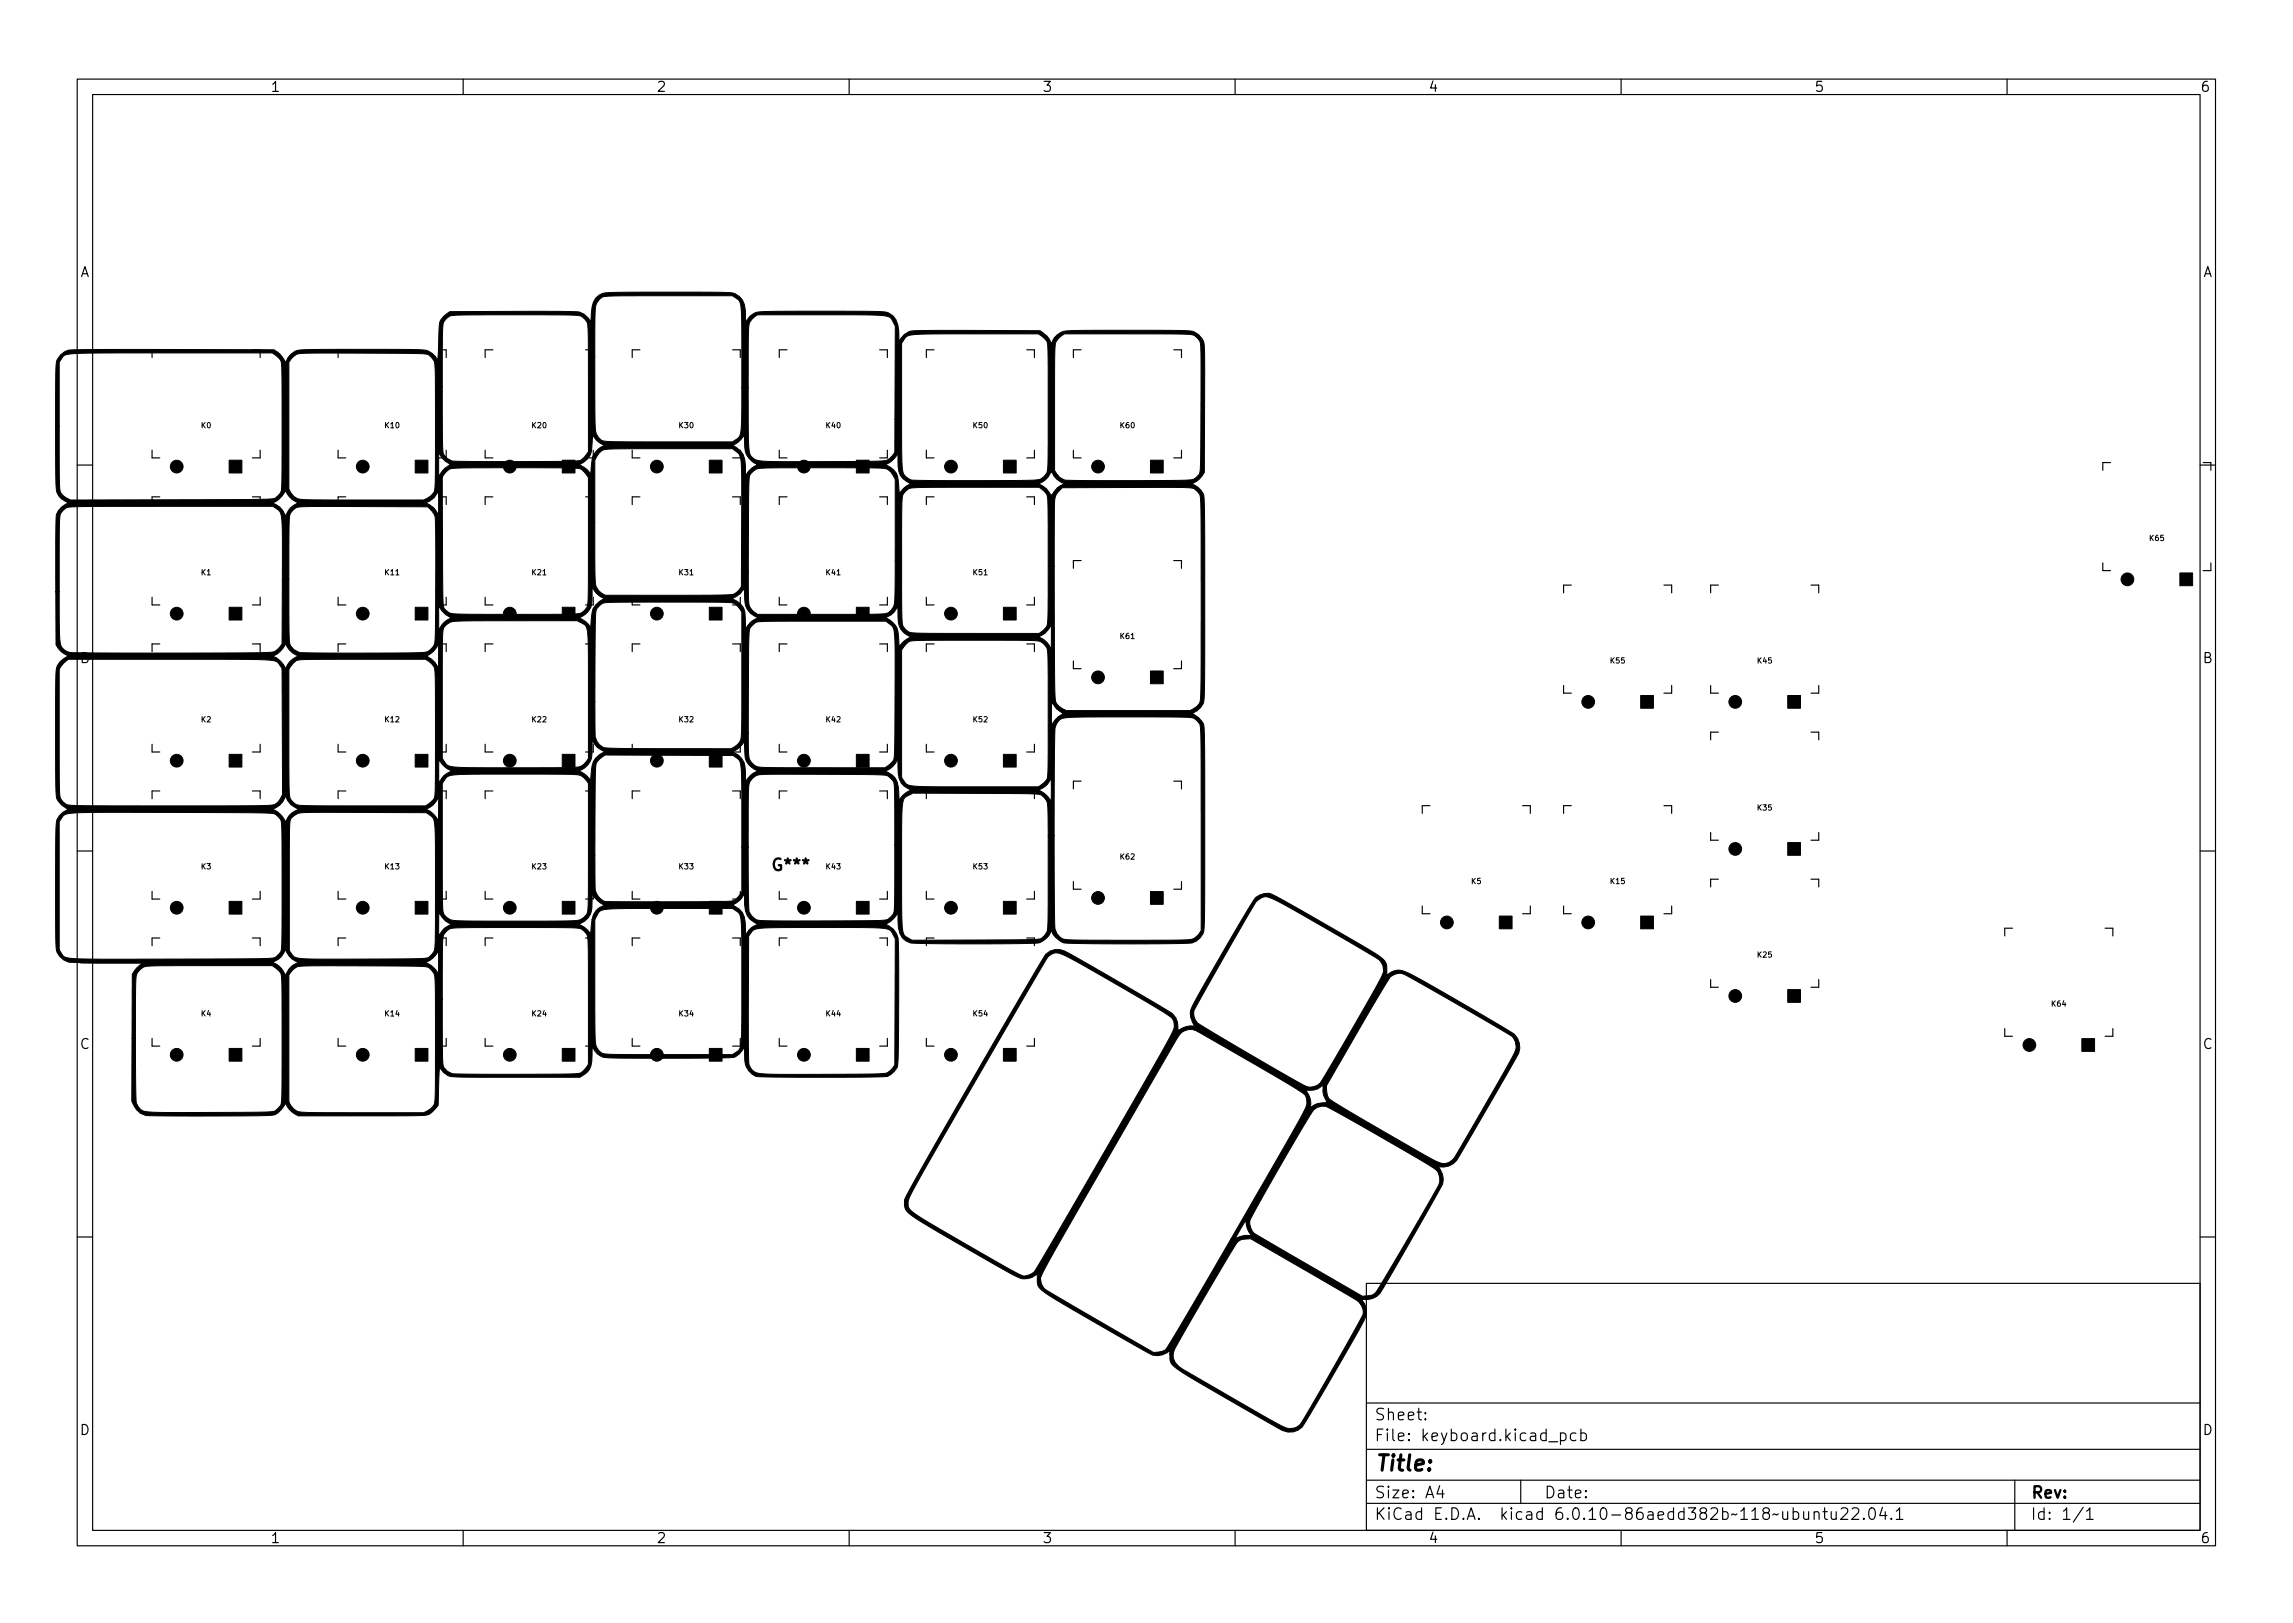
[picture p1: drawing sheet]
<svg xmlns="http://www.w3.org/2000/svg" width="297mm" height="210mm" viewBox="0 0 297 210" stroke-linecap="round" stroke-linejoin="round" font-family="sans-serif">
<defs><g id="words">
<text font-size="2.8" x="178" y="190.6">Title:</text>
<g font-size="2.1">
<text x="100.4" y="112.8">G***</text>
<text x="178" y="184">Sheet:</text>
<text x="178" y="186.7">File: keyboard.kicad_pcb</text>
<text x="178" y="196.9">KiCad E.D.A. kicad 6.0.10-86aedd382b~118~ubuntu22.04.1</text>
<text x="178" y="194.1">Size: A4</text>
<text x="200" y="194.1">Date:</text>
<text x="263" y="194.1">Rev:</text>
<text x="263" y="196.9">Id: 1/1</text>
</g>
<g font-size="1.8">
<text x="35" y="11.9">1</text>
<text x="85" y="11.9">2</text>
<text x="135" y="11.9">3</text>
<text x="185" y="11.9">4</text>
<text x="235" y="11.9">5</text>
<text x="285" y="11.9">6</text>
<text x="10.3" y="35.9">A</text>
<text x="285.3" y="35.9">A</text>
<text x="10.3" y="85.9">B</text>
<text x="285.3" y="85.9">B</text>
<text x="10.3" y="135.9">C</text>
<text x="285.3" y="135.9">C</text>
<text x="10.3" y="185.9">D</text>
<text x="285.3" y="185.9">D</text>
<text x="35" y="199.9">1</text>
<text x="85" y="199.9">2</text>
<text x="135" y="199.9">3</text>
<text x="185" y="199.9">4</text>
<text x="235" y="199.9">5</text>
<text x="285" y="199.9">6</text>
</g>
<g font-size="1">
<text x="26.1" y="55.5">K0</text>
<text x="49.9" y="55.5">K10</text>
<text x="69" y="55.5">K20</text>
<text x="88" y="55.5">K30</text>
<text x="107.1" y="55.5">K40</text>
<text x="126.1" y="55.5">K50</text>
<text x="145.2" y="55.5">K60</text>
<text x="278.5" y="70.1">K65</text>
<text x="26.1" y="74.5">K1</text>
<text x="49.9" y="74.5">K11</text>
<text x="69" y="74.5">K21</text>
<text x="88" y="74.5">K31</text>
<text x="107.1" y="74.5">K41</text>
<text x="126.1" y="74.5">K51</text>
<text x="145.2" y="82.8">K61</text>
<text x="208.7" y="85.9">K55</text>
<text x="227.7" y="85.9">K45</text>
<text x="26.1" y="93.6">K2</text>
<text x="49.9" y="93.6">K12</text>
<text x="69" y="93.6">K22</text>
<text x="88" y="93.6">K32</text>
<text x="107.1" y="93.6">K42</text>
<text x="126.1" y="93.6">K52</text>
<text x="227.7" y="105">K35</text>
<text x="26.1" y="112.6">K3</text>
<text x="49.9" y="112.6">K13</text>
<text x="69" y="112.6">K23</text>
<text x="88" y="112.6">K33</text>
<text x="107.1" y="112.6">K43</text>
<text x="126.1" y="112.6">K53</text>
<text x="145.2" y="111.3">K62</text>
<text x="190.6" y="114.5">K5</text>
<text x="208.7" y="114.5">K15</text>
<text x="227.7" y="124">K25</text>
<text x="26.1" y="131.7">K4</text>
<text x="49.9" y="131.7">K14</text>
<text x="69" y="131.7">K24</text>
<text x="88" y="131.7">K34</text>
<text x="107.1" y="131.7">K44</text>
<text x="126.1" y="131.7">K54</text>
<text x="265.8" y="130.4">K64</text>
</g>
</g></defs>
<g fill="none" stroke="#000" stroke-width=".15">
<path d="M10 10.2h277v190.1h-277zM12 12.2h273v186.1h-273zM60 10.2v2M110 10.2v2M160 10.2v2M210 10.2v2M260 10.2v2M19.7 58.3v1h1M20.7 45.3h-1v1M32.7 45.3h1v1M33.7 58.3v1h-1M43.8 58.3v1h1"/>
<path d="M44.8 45.3h-1v1M56.8 45.3h1v1M57.8 58.3v1h-1M62.9 58.3v1h1M63.9 45.3h-1v1M75.8 45.3h1v1M76.8 58.3v1h-1M81.9 58.3v1h1M82.9 45.3h-1v1M94.9 45.3h1v1M95.9 58.3v1h-1M101 58.3v1h1"/>
<path d="M102 45.3h-1v1M113.9 45.3h1v1M114.9 58.3v1h-1M120 58.3v1h1M121 45.3h-1v1M133 45.3h1v1M134 58.3v1h-1M139.1 58.3v1h1M140.1 45.3h-1v1M152 45.3h1v1M153 58.3v1h-1M273.4 59.9h-1v1"/>
<path d="M285.4 59.9h1v1M10 60.2h2M19.7 77.4v1h1M20.7 64.4h-1v1M32.7 64.4h1v1M33.7 77.4v1h-1M43.8 77.4v1h1M44.8 64.4h-1v1M56.8 64.4h1v1M57.8 77.4v1h-1M62.9 77.4v1h1M63.9 64.4h-1v1"/>
<path d="M75.8 64.4h1v1M76.8 77.4v1h-1M81.9 77.4v1h1M82.9 64.4h-1v1M94.9 64.4h1v1M95.9 77.4v1h-1M101 77.4v1h1M102 64.4h-1v1M113.9 64.4h1v1M114.9 77.4v1h-1M120 77.4v1h1M121 64.4h-1v1"/>
<path d="M133 64.4h1v1M134 77.4v1h-1M140.1 72.6h-1v1M152 72.6h1v1M203.6 75.8h-1v1M215.5 75.8h1v1M222.6 75.8h-1v1M234.6 75.8h1v1M272.4 72.9v1h1M285 60.2h2M286.4 72.9v1h-1M19.7 96.4v1h1"/>
<path d="M20.7 83.4h-1v1M32.7 83.4h1v1M33.7 96.4v1h-1M43.8 96.4v1h1M44.8 83.4h-1v1M56.8 83.4h1v1M57.8 96.4v1h-1M62.9 96.4v1h1M63.9 83.4h-1v1M75.8 83.4h1v1M76.8 96.4v1h-1M81.9 96.4v1h1"/>
<path d="M82.9 83.4h-1v1M94.9 83.4h1v1M95.9 96.4v1h-1M101 96.4v1h1M102 83.4h-1v1M113.9 83.4h1v1M114.9 96.4v1h-1M120 96.4v1h1M121 83.4h-1v1M133 83.4h1v1M134 96.4v1h-1M139.1 85.6v1h1"/>
<path d="M153 85.6v1h-1M202.6 88.8v1h1M216.5 88.8v1h-1M221.6 88.8v1h1M222.6 94.8h-1v1M234.6 94.8h1v1M235.6 88.8v1h-1M10 110.2h2M19.7 115.5v1h1M20.7 102.5h-1v1M32.7 102.5h1v1M33.7 115.5v1h-1"/>
<path d="M43.8 115.5v1h1M44.8 102.5h-1v1M56.8 102.5h1v1M57.8 115.5v1h-1M62.9 115.5v1h1M63.9 102.5h-1v1M75.8 102.5h1v1M76.8 115.5v1h-1M81.9 115.5v1h1M82.9 102.5h-1v1M94.9 102.5h1v1M95.9 115.5v1h-1"/>
<path d="M101 115.5v1h1M102 102.5h-1v1M113.9 102.5h1v1M114.9 115.5v1h-1M120 115.5v1h1M121 102.5h-1v1M133 102.5h1v1M134 115.5v1h-1M139.1 114.2v1h1M140.1 101.2h-1v1M152 101.2h1v1M153 114.2v1h-1"/>
<path d="M184.2 117.4v1h1M185.2 104.4h-1v1M197.2 104.4h1v1M198.2 117.4v1h-1M202.6 117.4v1h1M203.6 104.4h-1v1M215.5 104.4h1v1M216.5 117.4v1h-1M221.6 107.8v1h1M222.6 113.9h-1v1M234.6 113.9h1v1M235.6 107.8v1h-1"/>
<path d="M285 110.2h2M19.7 134.5v1h1M20.7 121.5h-1v1M32.7 121.5h1v1M33.7 134.5v1h-1M43.8 134.5v1h1M44.8 121.5h-1v1M56.8 121.5h1v1M57.8 134.5v1h-1M62.9 134.5v1h1M63.9 121.5h-1v1M75.8 121.5h1v1"/>
<path d="M76.8 134.5v1h-1M81.9 134.5v1h1M82.9 121.5h-1v1M94.9 121.5h1v1M95.9 134.5v1h-1M101 134.5v1h1M102 121.5h-1v1M113.9 121.5h1v1M114.9 134.5v1h-1M120 134.5v1h1M121 121.5h-1v1M133 121.5h1v1"/>
<path d="M134 134.5v1h-1M221.6 126.9v1h1M235.6 126.9v1h-1M259.7 133.2v1h1M260.7 120.2h-1v1M272.7 120.2h1v1M273.7 133.2v1h-1M10 160.2h2M177 166.3h108v32h-108zM285 160.2h2M60 198.3v2M110 198.3v2"/>
<path d="M160 198.3v2M177 194.8h108M177 191.8h108M177 187.8h108M177 181.8h108M184.6 183.8l.1 .1h-.1v-.1v.1M184.6 183l.1 .1h-.1v-.1v.1M186.5 192.5l-.4 1h1M186.9 193v1M197 191.8v3M200.6 186.8h1.2M202.1 185.7l.5-.1 .3 .3v.4l-.2 .3h-.1h-.5"/>
<path d="M202.1 185.6v1.5M204.1 185.7l-.4-.1-.3 .3v.4l.2 .3h.1h.4M204.8 185.7l.4-.1 .3 .3v.4l-.1 .3h-.2h-.4M204.8 185.1v1.5M210 198.3v2M235 196a.37 .37 0 0 1 .6 0v.8M235 195.8v1M236.1 195.8h.6M236.4 195.3v1.3v.2h.3M237.2 195.8l.1 1a.41 .41 0 0 0 .6-.1M237.9 195.8v1M238.5 195.5l.2-.2h.4a.41 .41 0 0 1 .2 .7l-.9 .8h1"/>
<path d="M239.9 195.5l.2-.2h.4a.41 .41 0 0 1 .2 .7l-.8 .8h.9M241.4 196.7l.1 .1h-.1v-.1v.1M242.3 195.4a.36 .36 0 0 1 .6 .2 .77 .77 0 0 1-.5 1.2 1 1 0 0 1-.1-1.4zM243.9 195.3l-.4 1h.9M244.2 195.8v1M245 196.7l.1 .1h-.1h-.1l.1-.1v.1M245.6 195.8l.5-.5v1.5M245.6 196.8h.9M260 198.3v2M261 191.8v6.5M269.9 195.3l-1.3 1.9M270.3 195.8l.4-.5v1.5"/>
<path d="M270.3 196.8h.8"/>
</g>
<g fill="#000" stroke="#000" stroke-width=".13">
<path d="M29.7 59.6h1.6v1.7h-1.6zM53.8 59.6h1.6v1.7h-1.6zM72.8 59.6h1.7v1.7h-1.7zM91.9 59.6h1.6v1.7h-1.6zM110.9 59.6h1.7v1.7h-1.7zM130 59.6h1.6v1.7h-1.6zM149 59.6h1.7v1.7h-1.7zM282.4 74.2h1.6v1.7h-1.6zM29.7 78.7h1.6v1.6h-1.6zM29.7 97.7h1.6v1.7h-1.6zM53.8 78.7h1.6v1.6h-1.6zM53.8 97.7h1.6v1.7h-1.6z"/>
<path d="M72.8 78.7h1.7v1.6h-1.7zM72.8 97.7h1.7v1.7h-1.7zM91.9 78.7h1.6v1.6h-1.6zM91.9 97.7h1.6v1.7h-1.6zM110.9 78.7h1.7v1.6h-1.7zM110.9 97.7h1.7v1.7h-1.7zM130 78.7h1.6v1.6h-1.6zM130 97.7h1.6v1.7h-1.6zM149 86.9h1.7v1.7h-1.7zM212.5 90.1h1.7v1.7h-1.7zM231.6 90.1h1.6v1.7h-1.6zM29.7 116.8h1.6v1.6h-1.6z"/>
<path d="M53.8 116.8h1.6v1.6h-1.6zM72.8 116.8h1.7v1.6h-1.7zM91.9 116.8h1.6v1.6h-1.6zM110.9 116.8h1.7v1.6h-1.7zM130 116.8h1.6v1.6h-1.6zM149 115.5h1.7v1.7h-1.7zM231.6 109.2h1.6v1.6h-1.6zM7.8 46a2.24 2.24 0 0 1 2.1-.7h25.6a3.9 3.9 0 0 1 1.5 1.6 2.35 2.35 0 0 1 2.6-1.6h13.9a3.6 3.6 0 0 1 2.5 .5l.4 .4 .3 .5 .2-4.3a2.14 2.14 0 0 1 1.4-2h16.5a2.23 2.23 0 0 1 1.7 1.3l.2-1.9a2.16 2.16 0 0 1 2.5-1.9h14a4.6 4.6 0 0 1 2.1 .2 2.23 2.23 0 0 1 1.2 2l.1 1.7a2.34 2.34 0 0 1 2.5-1.4l14-.1a3.5 3.5 0 0 1 2.5 .6 3.3 3.3 0 0 1 .8 2.5v.9l.3-.4a2.08 2.08 0 0 1 1.9-1.1h16.1a3.2 3.2 0 0 1 1.5 1.6 2.43 2.43 0 0 1 2.6-1.6h14.9a2.12 2.12 0 0 1 2.2 1.4 9 9 0 0 1 .2 2.7l-.1 14.3-.3 .5a2.96 2.96 0 0 1-1.3 1 2.27 2.27 0 0 1 1.6 1.6l.1 9.9-.1 16.4a1.98 1.98 0 0 1-1.5 1.8l.2 .2a2.25 2.25 0 0 1 1.2 1.4 696.5 696.5 0 0 1 .1 24.2v1.9a2.02 2.02 0 0 1-2.2 2.1l-8 .1-7.6-.1a2.41 2.41 0 0 1-1.9-1.6l-.2 .2a2.48 2.48 0 0 1-2.7 1.4l-7.5 .1-7.1-.1a2.14 2.14 0 0 1-2.4-2.1l-.1-1.9a3.1 3.1 0 0 1-1.5 1.5l.2 .2a2.32 2.32 0 0 1 1.4 2.2v1.6a216.3 216.3 0 0 1-.1 14.5 2.2 2.2 0 0 1-2.6 1.3h-15a2.1 2.1 0 0 1-2.2-2.1v-1.8l-.3 .4a1.77 1.77 0 0 1-1.7 1l-1.5 .1a204 204 0 0 1-14.9-.2 2.35 2.35 0 0 1-1.4-1.2v1a2.56 2.56 0 0 1-1 2.5l-.6 .4-15-.1a4.8 4.8 0 0 1-2.1-.2l-.5-.3-.5-.8-.2 5-.7 .8a1.67 1.67 0 0 1-1.5 .5l-15.9 .1a2.85 2.85 0 0 1-1.7-1.7 2.39 2.39 0 0 1-1.9 1.6h-15.3a2.26 2.26 0 0 1-2.4-1.2l-.3-.6v-8.2h.4l.1 8.2a1.58 1.58 0 0 0 1.7 1.4h13.8a5.9 5.9 0 0 0 2.6-.2 1.34 1.34 0 0 0 .8-1.1h.9l.3 .4a1.88 1.88 0 0 0 1.8 .9h15.4l.5-.2a1.58 1.58 0 0 0 1-1.7v-12.7h.9v6.8a4.1 4.1 0 0 0 .2 2 1.63 1.63 0 0 0 1.6 .8h14.4a3.2 3.2 0 0 0 1.9-.2l.8-1v-14.2a6.7 6.7 0 0 0-.2-2.7l-.3-.3a1.51 1.51 0 0 0-1.3-.5h-13.6a6.7 6.7 0 0 0-2.6 .2l-.4 .3a1.51 1.51 0 0 0-.5 1.3v7.5h-.9v-.8a6.6 6.6 0 0 0-.2-2.6l-.3-.4a1.23 1.23 0 0 0-1.2-.5l-13.6-.1a7.4 7.4 0 0 0-2.7 .2l-.4 .3-.6 .7v16.5h-.9v-14.2a6.4 6.4 0 0 0-.2-2.6l-1-.9h-14.8a4 4 0 0 0-2 .2 1.93 1.93 0 0 0-.9 2.1l-.1 7.1h-.4v-8.3l.6-.8 .8-.7h-8.1h24.9a2.52 2.52 0 0 1 1.7 1.7 2.56 2.56 0 0 1 1.6-1.7h16.6l.1 .1a2.32 2.32 0 0 1 1.5 1.5v-2.3v-.7h-.1a2.96 2.96 0 0 1-1.5 1.4h-16.6l-.3-.2a2.24 2.24 0 0 1-1.2-1.3h.4l.7 .8a11.5 11.5 0 0 0 3.9 .3l11.5-.1a3.4 3.4 0 0 0 2-.2 2.04 2.04 0 0 0 .8-2.1v-.6h.4l.8-1 .9-.6h-.1h16.6l.8 .5 .7 .8 .2-1.9h.3l.1 14.6a3.5 3.5 0 0 0 .4 2.3 1.41 1.41 0 0 0 1.4 .6h16l.7-.4 .3-.4 .1-1 .1-1.9h.8l.1 4.2a1.71 1.71 0 0 0 1.9 2l3.7 .1 10.5-.1a4.2 4.2 0 0 0 1.9-.2l.3-.2 .6-.7 .1-16.4-.6-1-.2-.2a16.2 16.2 0 0 0-4.7-.2h-8.3a16.6 16.6 0 0 0-4.5 .2l-.2 .2-.5 .7-.1 11.6h-.8v-10a15.4 15.4 0 0 0-.3-4.4l-.2-.3-.7-.5h-13.6l-2.2 .1-1.1 .1-.4 .3-.6 .9h-.3l.1-.5a2.4 2.4 0 0 1 1.5-1.3h16.6l.3 .1a2.23 2.23 0 0 1 1.3 2.1l.1 1.7a3.2 3.2 0 0 1 1.5-1.5l-.5-.3a2.53 2.53 0 0 1-1.1-2.6l-.1-1.1-.2 .5a3.1 3.1 0 0 1-1.3 1.1h-16.6l-.2-.1a3.1 3.1 0 0 1-1.4-1.5 6.9 6.9 0 0 1-.2 2.8 2.39 2.39 0 0 1-1.5 1.2h-16.6l-.3-.1a3.3 3.3 0 0 1-1.2-1.3l-.1 3h-.4v-9.6a25.1 25.1 0 0 0-.2-5.6l-.2-.3-.8-.5-14-.1a7.2 7.2 0 0 0-2.8 .3 1.33 1.33 0 0 0-.9 1.5v16.2l-.5-.1-.1 .1a3.2 3.2 0 0 1-1.6 1.5h-25.4a2.25 2.25 0 0 1-2.6-1.6h.4l.2 .4a1.02 1.02 0 0 0 1.1 .6 519.7 519.7 0 0 0 21.3 .1h4.3a1.56 1.56 0 0 0 1.9-1.7v-13.7a6.4 6.4 0 0 0-.2-2.7l-.3-.3a1.38 1.38 0 0 0-1.3-.5h-6.7a376.4 376.4 0 0 0-19 .1 1.08 1.08 0 0 0-1 .6l-.3 .5v16.6h-.4l-.1-1.2v-13.7a5.1 5.1 0 0 1 .2-2.1 2.57 2.57 0 0 1 1.4-1.2l26.5-.1a2.77 2.77 0 0 1 1.7 1.8 2.46 2.46 0 0 1 1.7-1.8h16.5l.3 .2a2.22 2.22 0 0 1 1.3 1.4v-3.1a2.86 2.86 0 0 1-1.6 1.5h-16.5a2.99 2.99 0 0 1-1.7-1.6l-.1 .2a2.48 2.48 0 0 1-1.6 1.4h-26.5a2.21 2.21 0 0 1-1.5-1.7l-.1-11.1 .1-5.3h.4v14.2a6.7 6.7 0 0 0 .2 2.6l.6 .7a3.1 3.1 0 0 0 1.6 .2h8.1a339.8 339.8 0 0 0 17.1-.1l.3-.1a1.35 1.35 0 0 0 .7-.7l.3-.6-.1-16.2h.9v14.2a6.7 6.7 0 0 0 .3 2.6l.2 .4a1.51 1.51 0 0 0 1.4 .5h15.8l.8-.5a1.25 1.25 0 0 0 .5-1.2v-1.2h.9v14.3a6.9 6.9 0 0 0 .2 2.7 2.03 2.03 0 0 0 2 .8h13.8a3.4 3.4 0 0 0 2.3-.5l.4-.3a3 3 0 0 0 .2-1.8v-5.9h.9v4.1a1.9 1.9 0 0 0 1.4 1.9h2.6a243.2 243.2 0 0 0 13.9-.1 1.93 1.93 0 0 0 1.1-1.2v-5.8h.8l.1 7.7a1.73 1.73 0 0 0 2 1.9h14.2a3.4 3.4 0 0 0 1.9-.3 1.68 1.68 0 0 0 .8-1.8v-7.7h.9v5.8a23.2 23.2 0 0 0 .3 5.7l.2 .3 .8 .5 14.2-.1a6.1 6.1 0 0 0 2.7-.2 1.77 1.77 0 0 0 .7-1.7l.1-11.5h.8v11a2.21 2.21 0 0 0 1.1 2.3l2.4 .2h11.9a7 7 0 0 0 2.7-.2 2.37 2.37 0 0 0 .9-1.1l-.1-25.6a1.62 1.62 0 0 0-1.8-2h-11.8a15.2 15.2 0 0 0-4.5 .3 1.82 1.82 0 0 0-.8 1.7v13.4h-.8v-2.6a4 4 0 0 0-.2-2 1.4 1.4 0 0 0-1.5-.8l-15.8-.1-1 .5-.2 .2a16.1 16.1 0 0 0-.3 4.7v1.3h-.9v-6.3a3.6 3.6 0 0 0-.2-2 1.47 1.47 0 0 0-1.5-.8l-13.6-.1a6.9 6.9 0 0 0-2.7 .2 1.92 1.92 0 0 0-.9 2.1l-.1 7.1h-.8v-5.4a26.1 26.1 0 0 0-.3-5.7l-.1-.2-.7-.5-16.6-.1-.7 .5a1.29 1.29 0 0 0-.5 1.3l-.1 11.2h-.9v-9.3a1.95 1.95 0 0 0-2.1-1.2h-10.4a24.2 24.2 0 0 0-5.6 .3l-.3 .1-.5 .8h-.9v-1h.4l.1 .8a2.66 2.66 0 0 1 1.6-1.4h16.5l1 .6 .5 .6 .1-.9a2.6 2.6 0 0 1 1.7-2.8h16.5l.4 .2a2.61 2.61 0 0 1 1.4 2.7v1l.3-.5a2.72 2.72 0 0 1 1.3-.9h16.5l.4 .2a2.1 2.1 0 0 1 1.3 1.9l.1 1.7a2.91 2.91 0 0 1 1.5-1.3l16.6-.1a2.89 2.89 0 0 1 1.5 1.6l.1-2.2v-.7l-.1-.1a2.44 2.44 0 0 1-1.5 1.4h-16.7h-.1a2.09 2.09 0 0 1-1.3-1.6h.3l.3 .4a1.38 1.38 0 0 0 1.5 .8h15.9l.4-.2a1.66 1.66 0 0 0 .9-1.9v-5.8h.4a2.95 2.95 0 0 1 1.5-1.5l-.2-.2a3.2 3.2 0 0 1-1.2-1.3l-.1 .3v2.7h-.4v-8.1a4.1 4.1 0 0 0-.3-2.1 1.63 1.63 0 0 0-1.6-.8h-13.6a6.1 6.1 0 0 0-2.6 .2l-.9 1v16.5h-.3l-.1-.5-.1-1.9a2.53 2.53 0 0 1-1.6 1.6h-16.6l-.4-.3a2.33 2.33 0 0 1-1.2-2.4l-.1-1.1-.3 .4a2.99 2.99 0 0 1-1.3 .9h-16.5l-.9-.6-.7-.9v1.1a2.57 2.57 0 0 1-1.7 2.9l-16.5-.1a2.97 2.97 0 0 1-1.6-1.3l-.1 2h-.4v-2.2h.9l.3 .4a1.39 1.39 0 0 0 1.5 .7h14.3a4.7 4.7 0 0 0 1.9-.1l.6-.6 .3-.4v-7.4h.9v3.7a1.94 1.94 0 0 0 1.4 2.3l3.8 .1h12.4l.5-.3a1.71 1.71 0 0 0 .9-1.7h.8v.8a6.9 6.9 0 0 0 .2 2.7 1.87 1.87 0 0 0 2.1 .9l15.4 .1 .4-.3a1.68 1.68 0 0 0 .9-1.9l.1-10.2a25.6 25.6 0 0 0-.3-5.7l-.2-.3-.7-.6h-14.3a6.4 6.4 0 0 0-2.7 .2 1.72 1.72 0 0 0-.8 1.9l-.1 12.4h-.8v-15.7l-.3-.4a1.65 1.65 0 0 0-1.8-.9h-14.1a3.6 3.6 0 0 0-2 .2 1.49 1.49 0 0 0-.7 1.5l-.1 11.2h-.9v-8.4l-.2-1.1-.3-.5-.9-.5h-13.9a7.5 7.5 0 0 0-2.6 .2 1.46 1.46 0 0 0-1 1.6v16.1h-.9v-10a4.1 4.1 0 0 0-.2-2l-.6-.6-.5-.3h-14.2a6.1 6.1 0 0 0-2.6 .2l-.9 1.1h-.9l-.2-.5a1.04 1.04 0 0 0-1.1-.6l-4.8-.2h-21.5l-.7 .5-.5 .8h-.4l.1-.5a2.58 2.58 0 0 1 1.4-1.2h26.6l.1 .1a2.51 2.51 0 0 1 1.5 1.6 2.68 2.68 0 0 1 1.6-1.7l16.8 .1a3.4 3.4 0 0 1 1.4 1.4v-3.1a3.3 3.3 0 0 1-1.5 1.6h-16.7a2.62 2.62 0 0 1-1.6-1.7 3.1 3.1 0 0 1-1.6 1.7h-26.6a2.87 2.87 0 0 1-1.5-1.5l-.1-6.8h.5v2.6a14.9 14.9 0 0 0 .3 4.5 1.79 1.79 0 0 0 1.6 .8l25-.1a1.77 1.77 0 0 0 1.9-1.1l.1-8.3h.8v5.9a6.7 6.7 0 0 0 .3 2.7 1.88 1.88 0 0 0 1.7 .9h14.2a3.6 3.6 0 0 0 1.9-.2 1.85 1.85 0 0 0 .9-2v-3.9h.4v3.1l.5-.8 .4-.3 .7-.5h16.6l.5 .3a2.42 2.42 0 0 1 1 1l.1-1.6a2.24 2.24 0 0 1 1.4-2l.2-.2h16.6a2.41 2.41 0 0 1 1.8 2.8v1.2l.6-.9 .9-.6h16.7a2.69 2.69 0 0 1 1.6 2.7l.1 1.1 .5-.6 1-.7 16.7 .1a2.76 2.76 0 0 1 1.5 1.5v-3.1a3.1 3.1 0 0 1-1.6 1.5h-16.6a2.49 2.49 0 0 1-1.7-2.9v-1l-.2 .2a2.66 2.66 0 0 1-1.3 1.2h-16.6a2.63 2.63 0 0 1-1.8-2.9v-.7v-.1l-.1 .1a2.92 2.92 0 0 1-1.5 1.1h-16.6a2.54 2.54 0 0 1-1.5-1.5v1.8a2.32 2.32 0 0 1-1.7 2.2h-16.6a2.77 2.77 0 0 1-1.6-1.5h-.4v-10.7a2.13 2.13 0 0 0-1-2.1l-14.4-.1a7.2 7.2 0 0 0-2.7 .2 1.6 1.6 0 0 0-.8 1.7l-.1 7.6h-.8v-2.9a25.1 25.1 0 0 0-.3-5.8l-.2-.3-.7-.5-25.7 .1a1.63 1.63 0 0 0-2 1.8v9.2h-.5l.1-9.2a2.22 2.22 0 0 1 1.6-2.3h26.4l.5 .2a2.38 2.38 0 0 1 1.1 1.4 3.4 3.4 0 0 1 1.7-1.7h16.5a3.4 3.4 0 0 1 1.7 1.6v-3l-.2 .2a2.48 2.48 0 0 1-1.5 1.2h-16.5l-.5-.2a2.48 2.48 0 0 1-1.1-1.3l-.1 .2a2.91 2.91 0 0 1-1.6 1.4l-26.4-.1a2.26 2.26 0 0 1-1.7-2.5v-7.4h.5v6a6.8 6.8 0 0 0 .2 2.7l.6 .6 .6 .3 25.1-.1a2.55 2.55 0 0 0 1.5-.2l.6-.7 .2-.4h.9a1.96 1.96 0 0 0 2.1 1.3l15.4 .1 .5-.3a1.58 1.58 0 0 0 1-1.7v-1h.9l.1 14.4a6.3 6.3 0 0 0 .2 2.7 1.77 1.77 0 0 0 1.7 .6l14.1 .1a4 4 0 0 0 2-.2 1.59 1.59 0 0 0 .8-1.7v-10.1h.8l.1 5.9a7 7 0 0 0 .2 2.6l.3 .5 .8 .5h16a1.63 1.63 0 0 0 1.6-1.1v-1.9h.9v1.9a7.4 7.4 0 0 0 .2 2.6l.3 .4 .7 .6h14.3a6.8 6.8 0 0 0 2.7-.2 2.01 2.01 0 0 0 .8-2.1l.1-4.7h.8v5.9a6.7 6.7 0 0 0 .2 2.7l.3 .3a1.51 1.51 0 0 0 1.4 .5l15.9 .1a1.81 1.81 0 0 0 1.1-2l.1-6.7h.8v1.6a273 273 0 0 0 .1 15.8l.1 .2a2.29 2.29 0 0 0 1.3 1.1h16.1l.5-.3a1.5 1.5 0 0 0 .8-1.6l.1-9.7a272.6 272.6 0 0 0-.1-16.3l-.1-.2a1.57 1.57 0 0 0-1.6-.8h-16.2a2.38 2.38 0 0 0-1 2.4v7.8h-.8v-6.8a7 7 0 0 0-.2-2.6l-.3-.3-.7-.6h-14.3a6.9 6.9 0 0 0-2.6 .3l-.4 .2a1.51 1.51 0 0 0-.5 1.4v7.6h-.8v-10.5a2.37 2.37 0 0 0-1.1-1.3 7.4 7.4 0 0 0-2.5-.2h-12.5a4 4 0 0 0-2 .2 1.4 1.4 0 0 0-.9 1.5l-.1 11.8h-.9l.1-9.4a26.1 26.1 0 0 0-.3-5.7l-.1-.3-.8-.6h-14.2a6.9 6.9 0 0 0-2.7 .3l-.4 .3-.6 .9v8h-.8v-5.7l-.5-.8a1.26 1.26 0 0 0-1.2-.5h-13.7a7 7 0 0 0-2.6 .2l-.3 .3-.6 .7h-.9h.4l.6-.9 .9-.7h16.7a2.65 2.65 0 0 1 1.5 1.3l.1-1.5a2.31 2.31 0 0 1 1.6-2.2v-.1h16.7a2.72 2.72 0 0 1 1.7 2.9v1.1l.2-.4a3.8 3.8 0 0 1 1.3-1.1l-.1-.1h16.8l.2 .3a2.22 2.22 0 0 1 1.4 1.9l.1 1.5 .9-.8 .6-.3h16.6l.2 .1a4 4 0 0 1 1.4 1.4l.3-.3a2.46 2.46 0 0 1 1.4-1.2 2.64 2.64 0 0 1-1.6-1.5h-.2l-.1 .3a3 3 0 0 1-1.4 1.2h-16.6l-.6-.4a2.07 2.07 0 0 1-1.1-1.9v-1.7a2.86 2.86 0 0 1-1.5 1.4h-16.8a2.56 2.56 0 0 1-1.5-2.8l-.1-.9-.4 .5a2.37 2.37 0 0 1-1.1 .8h-16.7l-.3-.2a2.48 2.48 0 0 1-1.1-1.2l-.1 1.1a2.57 2.57 0 0 1-1.7 2.8h-16.7a3.2 3.2 0 0 1-1.5-1.6v3.2h-.4v-11.7h.9v6.2a6.8 6.8 0 0 0 .2 2.6 1.62 1.62 0 0 0 1.6 .9h14.4a3.2 3.2 0 0 0 1.9-.3l.8-1v-12.3h.9v7.4a7.4 7.4 0 0 0 .2 2.7 1.46 1.46 0 0 0 1.6 .9h16l.7-.4 .3-.4a21.2 21.2 0 0 0 .2-4.9v-1.3h.8v3.1a29.4 29.4 0 0 0 .2 5.5 1.75 1.75 0 0 0 1.9 .9l14.1 .1a4.2 4.2 0 0 0 1.9-.2l.3-.3 .6-.7v-4.3h.9v2.6a15.1 15.1 0 0 0 .3 4.5 1.78 1.78 0 0 0 1.5 .8h14.3a3.9 3.9 0 0 0 2-.2l.6-.6 .2-.4h.9a1.84 1.84 0 0 0 1.9 1.2h14.3a3.9 3.9 0 0 0 1.9-.2 1.37 1.37 0 0 0 .8-1.4l.1-13.8a7.1 7.1 0 0 0-.2-2.7l-.3-.3a1.51 1.51 0 0 0-1.4-.5h-15.8a2.08 2.08 0 0 0-1.3 2.3v15.4h-.9l.1-3v-11.9a3.4 3.4 0 0 0-.3-2l-1-.8h-12.4a16 16 0 0 0-4.5 .2l-.3 .2-.5 .8v9.8h-.9l.1-12.1-.3-.5a1.22 1.22 0 0 0-1.4-.8l-2.7-.1h-13.5l-.4 .2a1.83 1.83 0 0 0-.7 1.9l-.1 7.3h-.8v-5.5a24.2 24.2 0 0 0-.3-5.6l-.2-.3-.7-.5h-14.3a6.8 6.8 0 0 0-2.7 .2 2.24 2.24 0 0 0-.8 2.3v5.4h-.9v-1.9a6.7 6.7 0 0 0-.2-2.7l-.3-.3a1.51 1.51 0 0 0-1.3-.5h-13.6a6.7 6.7 0 0 0-2.6 .2l-.4 .3a1.51 1.51 0 0 0-.5 1.3v7.5h-.9v-.8a6.6 6.6 0 0 0-.2-2.6l-.3-.4a1.23 1.23 0 0 0-1.2-.5l-13.6-.1a7.4 7.4 0 0 0-2.7 .2l-.4 .3-.6 .7v16.5h-.9v-14.1a6.4 6.4 0 0 0-.2-2.7l-1-.9h-22.6a15.4 15.4 0 0 0-4.4 .3l-.6 .9v8.3h-.5v-5.9a7.3 7.3 0 0 1 .2-2.7zM29.7 135.8h1.6v1.7h-1.6zM53.8 135.8h1.6v1.7h-1.6zM72.8 135.8h1.7v1.7h-1.7zM91.9 135.8h1.6v1.7h-1.6z"/>
<path d="M110.9 135.8h1.7v1.7h-1.7zM130 135.8h1.6v1.7h-1.6zM194.2 118.7h1.7v1.6h-1.7zM212.5 118.7h1.7v1.6h-1.7zM231.6 128.2h1.6v1.7h-1.6zM269.7 134.6h1.6v1.6h-1.6zM135.5 123.6a2.37 2.37 0 0 1 3.1-.1l12.3 7.2a2.61 2.61 0 0 1 1.7 2.8 2.52 2.52 0 0 1 2.2-.5l-.3-.6-.3-.9h.4a1.56 1.56 0 0 0 1 1.3l12.2 7.2a5.3 5.3 0 0 0 1.9 .8 1.71 1.71 0 0 0 1.6-.9l.7-1.2a244.1 244.1 0 0 0 7.2-12.6 1.72 1.72 0 0 0-1-2.1l-9.3-5.3a23.9 23.9 0 0 0-4.8-2.5 1.77 1.77 0 0 0-1.7 1l-7.3 12.9-.4 .9-.1 .5h-.4a2.52 2.52 0 0 1 .6-1.8 293.8 293.8 0 0 1 7.9-13.4 2.06 2.06 0 0 1 2.7-.1l7.2 4a54.6 54.6 0 0 1 6.6 4.1 1.59 1.59 0 0 1 .4 1.3v.8l.4-.3a2.13 2.13 0 0 1 2.5 0l4.6 2.5 8.8 5.2a2.29 2.29 0 0 1 .4 3.4l-7.5 13a2.34 2.34 0 0 1-2.5 .9 2.19 2.19 0 0 1 .3 2.8l-7.6 13.3a2.44 2.44 0 0 1-2.6 1.2 2.52 2.52 0 0 1 0 3.2l-7.2 12.5a2.28 2.28 0 0 1-3.6 .9l-9.3-5.3a20.7 20.7 0 0 1-4.5-3l-.2-.4-.1-.9h.5a2.22 2.22 0 0 0 1.5 2.1l1 .6a217.3 217.3 0 0 0 12.2 6.9 1.73 1.73 0 0 0 2.1-1l7.6-13.4a1.65 1.65 0 0 0-.8-2.3l-13.6-7.8a2.01 2.01 0 0 0-1.7 .5l-6.7 11.1-1.4 2.7-.2 .6h-.5v-.4a2.28 2.28 0 0 1-2.8 .2l-9.4-5.4a22.5 22.5 0 0 1-4.7-3l-.2-.3v-.8h.4a1.7 1.7 0 0 0 1 1.6l13.6 7.9h.6a1.21 1.21 0 0 0 1.3-.8l8.2-13.9a1.35 1.35 0 0 0 1.1-.3l.6-.2 1 .1-.3-.3a2.31 2.31 0 0 1-.5-1.6h.5v.4a1.68 1.68 0 0 0 1 1.4l13.6 7.9h.7a1.45 1.45 0 0 0 1.3-1l7.8-13.2a1.78 1.78 0 0 0-.9-2.6l-13.1-7.5a1.64 1.64 0 0 0-2.5 .7l-.7 1.1a267.7 267.7 0 0 0-7.2 12.8h-.5v-.1l-1.4 2.4h-.5l.8-1.4a338.1 338.1 0 0 0 8.8-15.6l.2-.5a1.54 1.54 0 0 0-1.1-1.8h1l.2 .4a2.21 2.21 0 0 1 .3 1.8l.3-.1a2.65 2.65 0 0 1 1.9-.5 2.97 2.97 0 0 1-.5-2.1h.4l.1 .6a1.31 1.31 0 0 0 .8 1.4l5.5 3.3 7.8 4.4a1.82 1.82 0 0 0 2.8-1l.7-1.2a244.1 244.1 0 0 0 6.8-12.2 1.73 1.73 0 0 0-.9-2l-13.2-7.6a1.67 1.67 0 0 0-2.4 .6l-8 13.7-.5-.1a2.28 2.28 0 0 1-2.1 .6h-1l-13-7.5a1.94 1.94 0 0 0-2.9 1.1l-15.1 26.2-1.8 3.3-.6 1.4h-.4v-.6l-.2 .1a2.23 2.23 0 0 1-2.7 .1 303.1 303.1 0 0 1-13.4-7.8 1.6 1.6 0 0 1-.9-1.4h.4l.2 .5a20.8 20.8 0 0 0 4.5 2.9l7.1 4.1a15.9 15.9 0 0 0 3.3 1.7 1.86 1.86 0 0 0 1.6-1l13-22.5 4.6-8.1a1.6 1.6 0 0 0-.8-2.3l-7.9-4.7a42.7 42.7 0 0 0-6.1-3.2 1.52 1.52 0 0 0-1.6 .9l-12.2 20.9-5.1 9.1a3 3 0 0 0-.6 1.7h-.4v-.7a992.9 992.9 0 0 1 16.6-29z"/>
<circle cx="22.9" cy="79.5" r=".83"/>
<circle cx="22.9" cy="60.4" r=".83"/>
<circle cx="47" cy="60.4" r=".83"/>
<circle cx="47" cy="79.5" r=".83"/>
<circle cx="66" cy="79.5" r=".83"/>
<circle cx="66" cy="60.4" r=".83"/>
<circle cx="85.1" cy="79.5" r=".83"/>
<circle cx="85.1" cy="60.4" r=".83"/>
<circle cx="104.1" cy="60.4" r=".83"/>
<circle cx="104.1" cy="79.5" r=".83"/>
<circle cx="123.2" cy="60.4" r=".83"/>
<circle cx="123.2" cy="79.5" r=".83"/>
<circle cx="142.2" cy="60.4" r=".83"/>
<circle cx="275.6" cy="75.1" r=".83"/>
<circle cx="22.9" cy="98.5" r=".83"/>
<circle cx="47" cy="98.5" r=".83"/>
<circle cx="66" cy="98.5" r=".83"/>
<circle cx="85.1" cy="98.5" r=".83"/>
<circle cx="104.1" cy="98.5" r=".83"/>
<circle cx="123.2" cy="98.5" r=".83"/>
<circle cx="142.2" cy="87.8" r=".83"/>
<circle cx="205.7" cy="90.9" r=".83"/>
<circle cx="224.8" cy="90.9" r=".83"/>
<circle cx="22.9" cy="117.6" r=".83"/>
<circle cx="47" cy="117.6" r=".83"/>
<circle cx="66" cy="117.6" r=".83"/>
<circle cx="85.1" cy="117.6" r=".83"/>
<circle cx="104.1" cy="117.6" r=".83"/>
<circle cx="123.2" cy="117.6" r=".83"/>
<circle cx="142.2" cy="116.3" r=".83"/>
<circle cx="187.4" cy="119.5" r=".83"/>
<circle cx="205.7" cy="119.5" r=".83"/>
<circle cx="224.8" cy="110" r=".83"/>
<circle cx="22.9" cy="136.6" r=".83"/>
<circle cx="47" cy="136.6" r=".83"/>
<circle cx="66" cy="136.6" r=".83"/>
<circle cx="85.1" cy="136.6" r=".83"/>
<circle cx="104.1" cy="136.6" r=".83"/>
<circle cx="123.2" cy="136.6" r=".83"/>
<circle cx="224.8" cy="129" r=".83"/>
<circle cx="262.9" cy="135.4" r=".83"/>
</g>
<use href="#words"/>
</svg>
